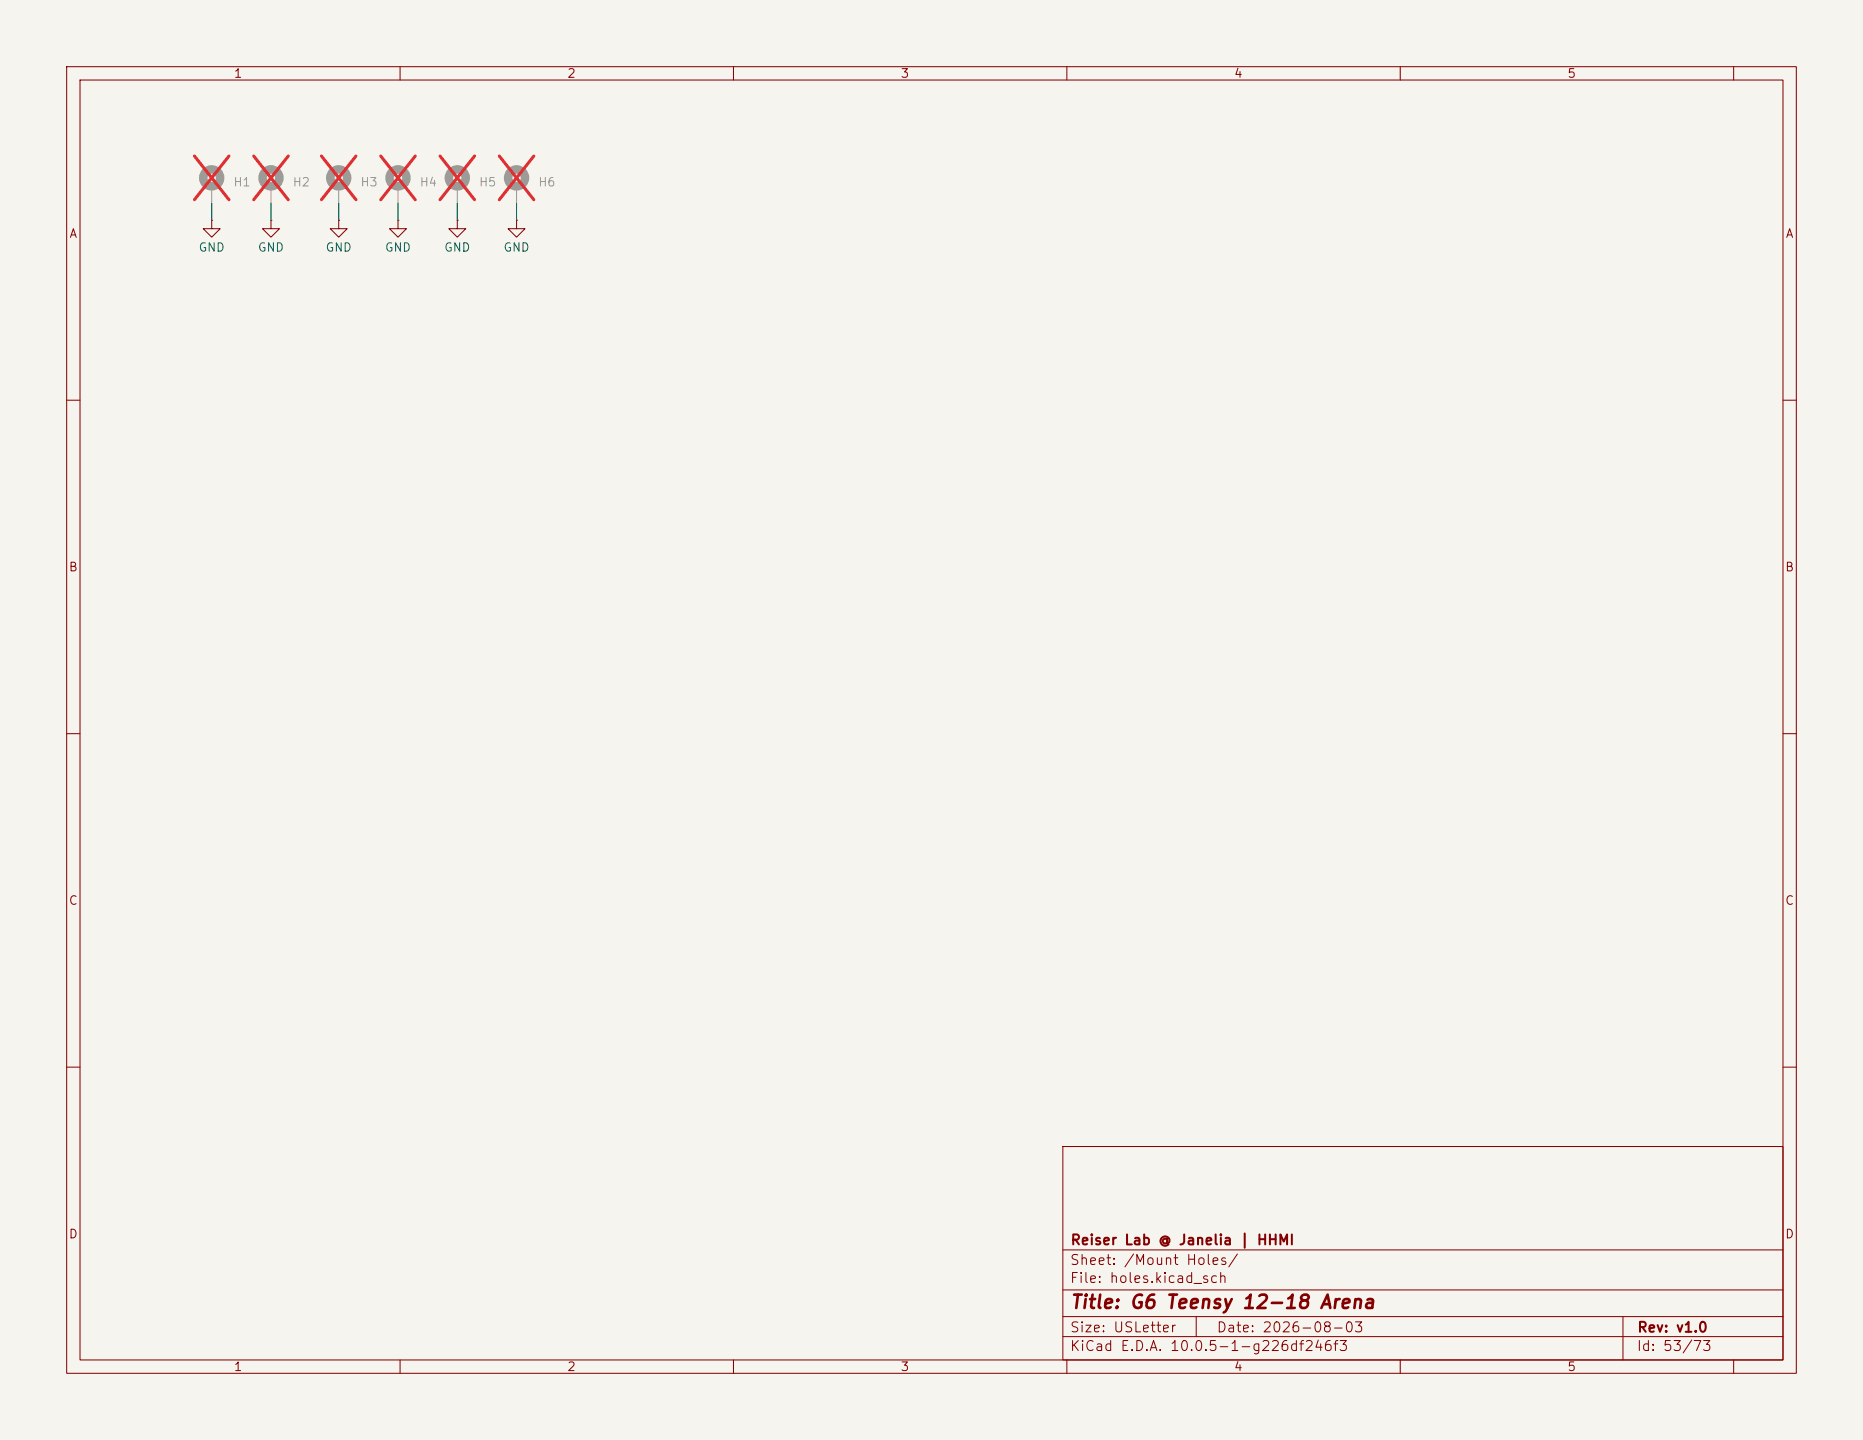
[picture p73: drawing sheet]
<svg xmlns="http://www.w3.org/2000/svg" width="279mm" height="216mm" viewBox="0 0 279 216" stroke-linecap="round" stroke-linejoin="round" font-family="sans-serif">
<defs><g id="words">
<text font-size="2" fill="#840000" x="160.4" y="196.7">Title: G6 Teensy 12-18 Arena</text>
<g font-size="1.5" fill="#840000">
<text x="160.4" y="190">Sheet: /Mount Holes/</text>
<text x="160.4" y="187">Reiser Lab @ Janelia | HHMI</text>
<text x="160.4" y="192.7">File: holes.kicad_sch</text>
<text x="160.4" y="202.9">KiCad E.D.A. 10.0.5-1-g226df246f3</text>
<text x="160.4" y="200.1">Size: USLetter</text>
<text x="182.4" y="200.1">Date: 2026-08-03</text>
<text x="245.4" y="202.9">Id: 53/73</text>
<text x="245.4" y="200.1">Rev: v1.0</text>
</g>
<g font-size="1.3" fill="#840000">
<text x="35" y="12">1</text>
<text x="85" y="12">2</text>
<text x="135" y="12">3</text>
<text x="185" y="12">4</text>
<text x="235" y="12">5</text>
<text x="10.3" y="36">A</text>
<text x="267.7" y="36">A</text>
<text x="10.2" y="86">B</text>
<text x="267.6" y="86">B</text>
<text x="10.2" y="136">C</text>
<text x="267.6" y="136">C</text>
<text x="10.2" y="186">D</text>
<text x="267.6" y="186">D</text>
<text x="35" y="205.9">1</text>
<text x="85" y="205.9">2</text>
<text x="135" y="205.9">3</text>
<text x="185" y="205.9">4</text>
<text x="235" y="205.9">5</text>
</g>
<g font-size="1.3" fill="#939391">
<text x="34.9" y="28.3">H1</text>
<text x="43.8" y="28.3">H2</text>
<text x="54" y="28.3">H3</text>
<text x="62.8" y="28.3">H4</text>
<text x="71.7" y="28.3">H5</text>
<text x="80.6" y="28.3">H6</text>
</g>
<g font-size="1.3" fill="#006464">
<text x="29.7" y="38">GND</text>
<text x="38.6" y="38">GND</text>
<text x="48.7" y="38">GND</text>
<text x="57.6" y="38">GND</text>
<text x="66.5" y="38">GND</text>
<text x="75.4" y="38">GND</text>
</g>
</g></defs>
<path d="M0 0h279.4v215.9h-279.4z" fill="#f5f4ef" stroke="#f5f4ef" stroke-width=".15"/>
<g fill="none" stroke="#840000" stroke-width=".15">
<path d="M10 10h259.4v195.9h-259.4zM12 12h255.4v191.9h-255.4zM60 10v2M110 10v2M160 10v2M210 10v2M260 10v2M31.7 33v1.3h1.3l-1.3 1.3-1.2-1.3h1.2M31.7 33h.1M40.6 33v1.3h1.3l-1.3 1.3-1.2-1.3h1.2M40.6 33h.1M50.8 33v1.3h1.3l-1.3 1.3-1.3-1.3h1.3"/>
<path d="M50.8 33h.1M59.7 33v1.3h1.3l-1.3 1.3-1.3-1.3h1.3M59.7 33h.1M68.6 33v1.3h1.2l-1.2 1.3-1.3-1.3h1.3M68.6 33h.1M77.5 33v1.3h1.2l-1.2 1.3-1.3-1.3h1.3M77.5 33h.1M10 60h2M267.4 60h2M10 110h2M267.4 110h2M10 160h2"/>
<path d="M159.4 171.9h108v32h-108zM267.4 160h2M159.4 197.4h108M159.4 193.4h108M159.4 187.4h108M179.4 197.4v3M243.4 197.4v6.5M60 203.9v2M110 203.9v2M159.4 200.4h108M160 203.9v2M210 203.9v2"/>
<path d="M260 203.9v2"/>
</g>
<g fill="none" stroke="#9c9b98" stroke-width="1.3">
<circle cx="31.7" cy="26.7" r="1.27"/>
<circle cx="40.6" cy="26.7" r="1.27"/>
<circle cx="50.8" cy="26.7" r="1.27"/>
<circle cx="59.7" cy="26.7" r="1.27"/>
<circle cx="68.6" cy="26.7" r="1.27"/>
<circle cx="77.5" cy="26.7" r="1.27"/>
</g>
<path d="M31.7 27.9v2.6M40.6 27.9v2.6M50.8 27.9v2.6M59.7 27.9v2.6M68.6 27.9v2.6M77.5 27.9v2.6" fill="none" stroke="#9c9b98" stroke-width=".15"/>
<path d="M29.2 23.4l5.1 6.5M34.3 23.4l-5.1 6.5M38 23.4l5.2 6.5M43.2 23.4l-5.2 6.5M48.2 23.4l5.2 6.5M53.4 23.4l-5.2 6.5M57.1 23.4l5.2 6.5M62.3 23.4l-5.2 6.5M66 23.4l5.2 6.5M71.2 23.4l-5.2 6.5M74.9 23.4l5.2 6.5M80.1 23.4l-5.2 6.5" fill="none" stroke="#e12e31" stroke-width=".46"/>
<path d="M31.7 30.5v2.5M40.6 30.5v2.5M50.8 30.5v2.5M59.7 30.5v2.5M68.6 30.5v2.5M77.5 30.5v2.5" fill="none" stroke="#009600" stroke-width=".15"/>
<use href="#words"/>
</svg>
